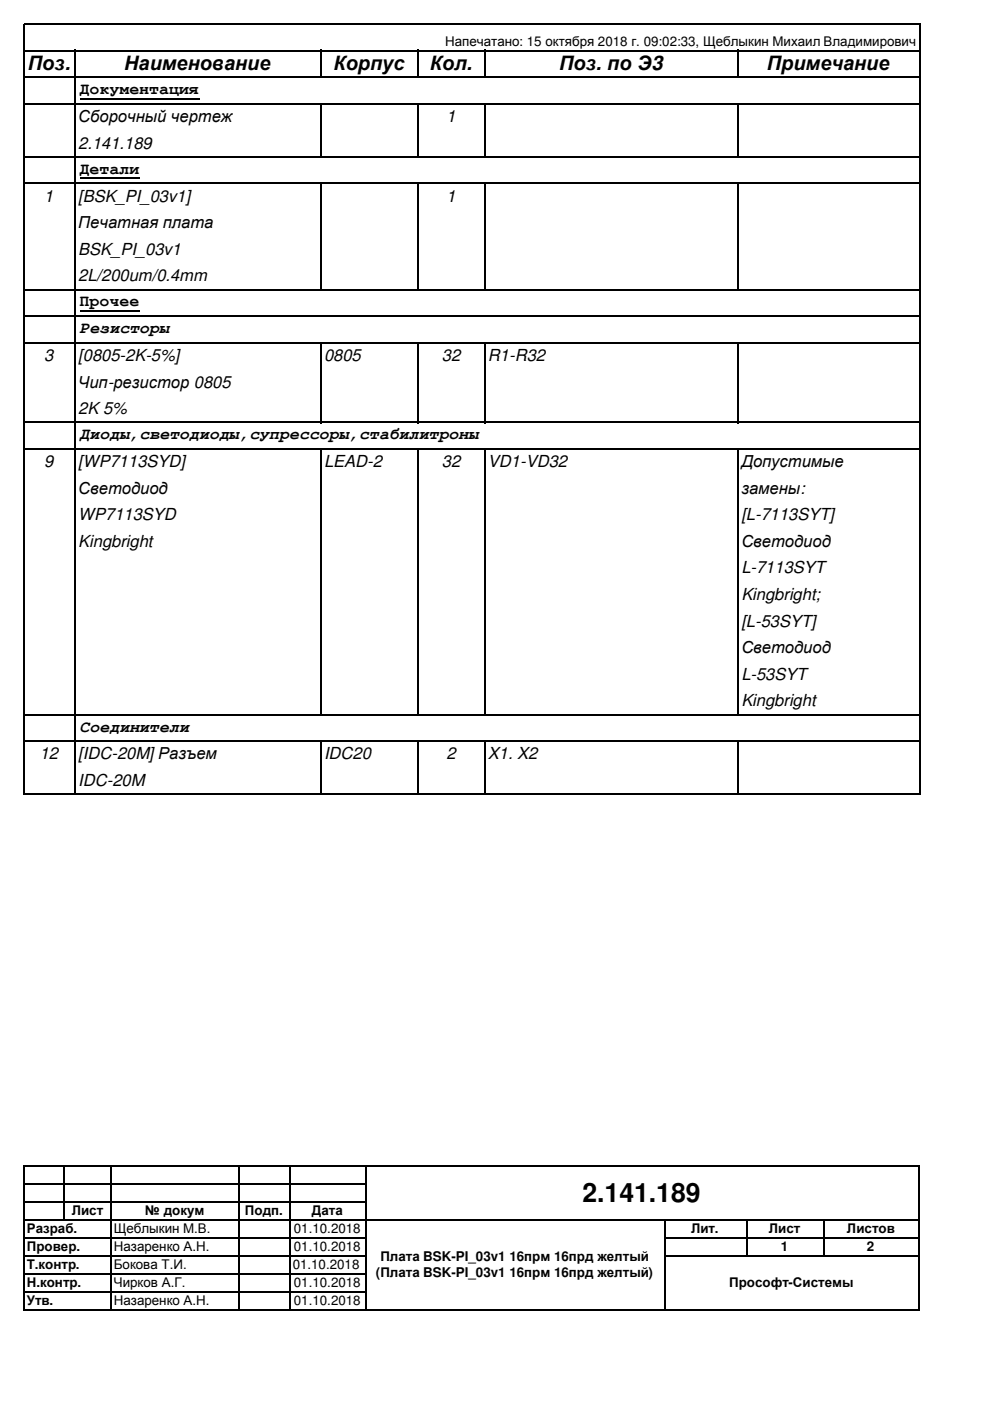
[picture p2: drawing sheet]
<svg xmlns="http://www.w3.org/2000/svg" width="210mm" height="297mm" viewBox="0 0 210 297" stroke-linecap="round" stroke-linejoin="round" font-family="sans-serif">
<defs><g id="words">
<text font-size="5.6" x="123.5" y="254.8">2.141.189</text>
<g font-size="4.2">
<text x="5.9" y="14.9">Поз.</text>
<text x="26.3" y="14.9">Наименование</text>
<text x="70.7" y="14.9">Корпус</text>
<text x="91.1" y="14.9">Кол.</text>
<text x="118.6" y="14.9">Поз. по Э3</text>
<text x="162.6" y="14.9">Примечание</text>
</g>
<g font-size="3.5">
<text x="16.9" y="19.9">Документация</text>
<text x="16.6" y="25.9">Сборочный чертеж</text>
<text x="94.7" y="25.9">1</text>
<text x="16.6" y="31.5">2.141.189</text>
<text x="16.9" y="36.8">Детали</text>
<text x="9.4" y="42.8">1</text>
<text x="16.6" y="42.8">[BSK_PI_03v1]</text>
<text x="94.7" y="42.8">1</text>
<text x="16.6" y="48.4">Печатная плата</text>
<text x="16.6" y="54">BSK_PI_03v1</text>
<text x="16.6" y="59.6">2L/200um/0.4mm</text>
<text x="16.9" y="65">Прочее</text>
<text x="16.9" y="70.7">Резисторы</text>
<text x="9.4" y="76.5">3</text>
<text x="16.6" y="76.5">[0805-2K-5%]</text>
<text x="68.7" y="76.5">0805</text>
<text x="93.7" y="76.5">32</text>
<text x="103.5" y="76.5">R1-R32</text>
<text x="16.6" y="82.2">Чип-резистор 0805</text>
<text x="16.6" y="87.8">2K 5%</text>
<text x="16.9" y="93.2">Диоды,светодиоды,супрессоры,стабилитроны</text>
<text x="9.4" y="99.1">9</text>
<text x="16.6" y="99.1">[WP7113SYD]</text>
<text x="68.7" y="99.1">LEAD-2</text>
<text x="93.7" y="99.1">32</text>
<text x="103.5" y="99.1">VD1-VD32</text>
<text x="157.2" y="99.1">Допустимые</text>
<text x="16.6" y="104.7">Светодиод</text>
<text x="157.2" y="104.7">замены:</text>
<text x="16.6" y="110.3">WP7113SYD</text>
<text x="157.2" y="110.3">[L-7113SYT]</text>
<text x="16.6" y="116">Kingbright</text>
<text x="157.2" y="116">Светодиод</text>
<text x="157.2" y="121.6">L-7113SYT</text>
<text x="157.2" y="127.2">Kingbright;</text>
<text x="157.2" y="132.8">[L-53SYT]</text>
<text x="157.2" y="138.5">Светодиод</text>
<text x="157.2" y="144.1">L-53SYT</text>
<text x="157.2" y="149.7">Kingbright</text>
<text x="16.9" y="155.1">Соединители</text>
<text x="8.4" y="161">12</text>
<text x="16.6" y="161">[IDC-20M]Разъем</text>
<text x="68.7" y="161">IDC20</text>
<text x="94.7" y="161">2</text>
<text x="103.5" y="161">X1. X2</text>
<text x="16.6" y="166.6">IDC-20M</text>
</g>
<g font-size="2.8">
<text x="94.4" y="9.7">Напечатано: 15 октября 2018 г. 09:02:33, Щеблыкин Михаил Владимирович</text>
<text x="15.2" y="257.6">Лист</text>
<text x="30.7" y="257.6">№ докум</text>
<text x="51.9" y="257.6">Подп.</text>
<text x="66.1" y="257.6">Дата</text>
<text x="5.7" y="261.4">Разраб.</text>
<text x="24.1" y="261.4">Щеблыкин М.В.</text>
<text x="62.3" y="261.4">01.10.2018</text>
<text x="146.5" y="261.4">Лит.</text>
<text x="163" y="261.4">Лист</text>
<text x="179.6" y="261.4">Листов</text>
<text x="5.7" y="265.2">Провер.</text>
<text x="5.7" y="269">Т.контр.</text>
<text x="24.1" y="265.2">Назаренко А.Н.</text>
<text x="24.1" y="269">Бокова Т.И.</text>
<text x="62.1" y="269">01.10.2018</text>
<text x="62.3" y="265.2">01.10.2018</text>
<text x="80.6" y="267.3">Плата BSK-PI_03v1 16прм 16прд желтый</text>
<text x="165.6" y="265.2">1</text>
<text x="183.8" y="265.2">2</text>
<text x="5.7" y="272.8">Н.контр.</text>
<text x="24.1" y="272.8">Чирков А.Г.</text>
<text x="62.3" y="272.8">01.10.2018</text>
<text x="79.7" y="270.7">(Плата BSK-PI_03v1 16прм 16прд желтый)</text>
<text x="154.6" y="272.8">Прософт-Системы</text>
<text x="5.7" y="276.6">Утв.</text>
<text x="24.1" y="276.6">Назаренко А.Н.</text>
<text x="62.3" y="276.6">01.10.2018</text>
</g>
</g></defs>
<path d="M5 5.1h190.2M5.1 5v163.6M5.1 247.1v30.8" fill="none" stroke="#000" stroke-width=".3"/>
<g fill="none" stroke="#000" stroke-width=".34">
<path d="M5 10.8h190.2M5 16.4h190.2M16 10.6v158M68.1 10.6v6M88.7 10.6v6M102.8 10.6v6M156.5 10.6v6M195 5v163.6M5 22h190.2M5 33.3h190.2M5 38.9h190.2M16.9 20.9h25.4"/>
<path d="M16.9 37.8h12.7M68.1 21.8v11.6M68.1 38.7v22.9M88.7 21.8v11.6M88.7 38.7v22.9M102.8 21.8v11.6M102.8 38.7v22.9M156.5 21.8v11.6M156.5 38.7v22.9M5 61.4h190.2M5 67.1h190.2M5 72.7h190.2"/>
<path d="M16.9 66h12.7M68.1 72.5v17.2M88.7 72.5v17.2M102.8 72.5v17.2M156.5 72.5v17.2M5 89.6h190.2M5 95.2h190.2M68.1 95v56.7M88.7 95v56.7M102.8 95v56.7M156.5 95v56.7M5 151.5h190.2"/>
<path d="M5 157.1h190.2M68.1 157v11.6M88.7 157v11.6M102.8 157v11.6M156.5 157v11.6M5 168.4h190.2M5 247.2h190M5 251h72.7M5 258.7h190M5 254.8h72.7M13.7 247.1v11.7M23.6 247.1v30.8"/>
<path d="M50.7 247.1v30.8M61.6 247.1v30.8M77.5 247.1v30.8M140.9 258.5v19.4M158.3 258.5v7.9M174.7 258.5v7.9M194.8 247.1v30.8M5 262.5h72.7M5 277.7h190M5 266.3h72.7M5 270.1h72.7M5 273.9h72.7"/>
<path d="M140.8 262.5h54.2M140.8 266.3h54.2"/>
</g>
<use href="#words"/>
</svg>
